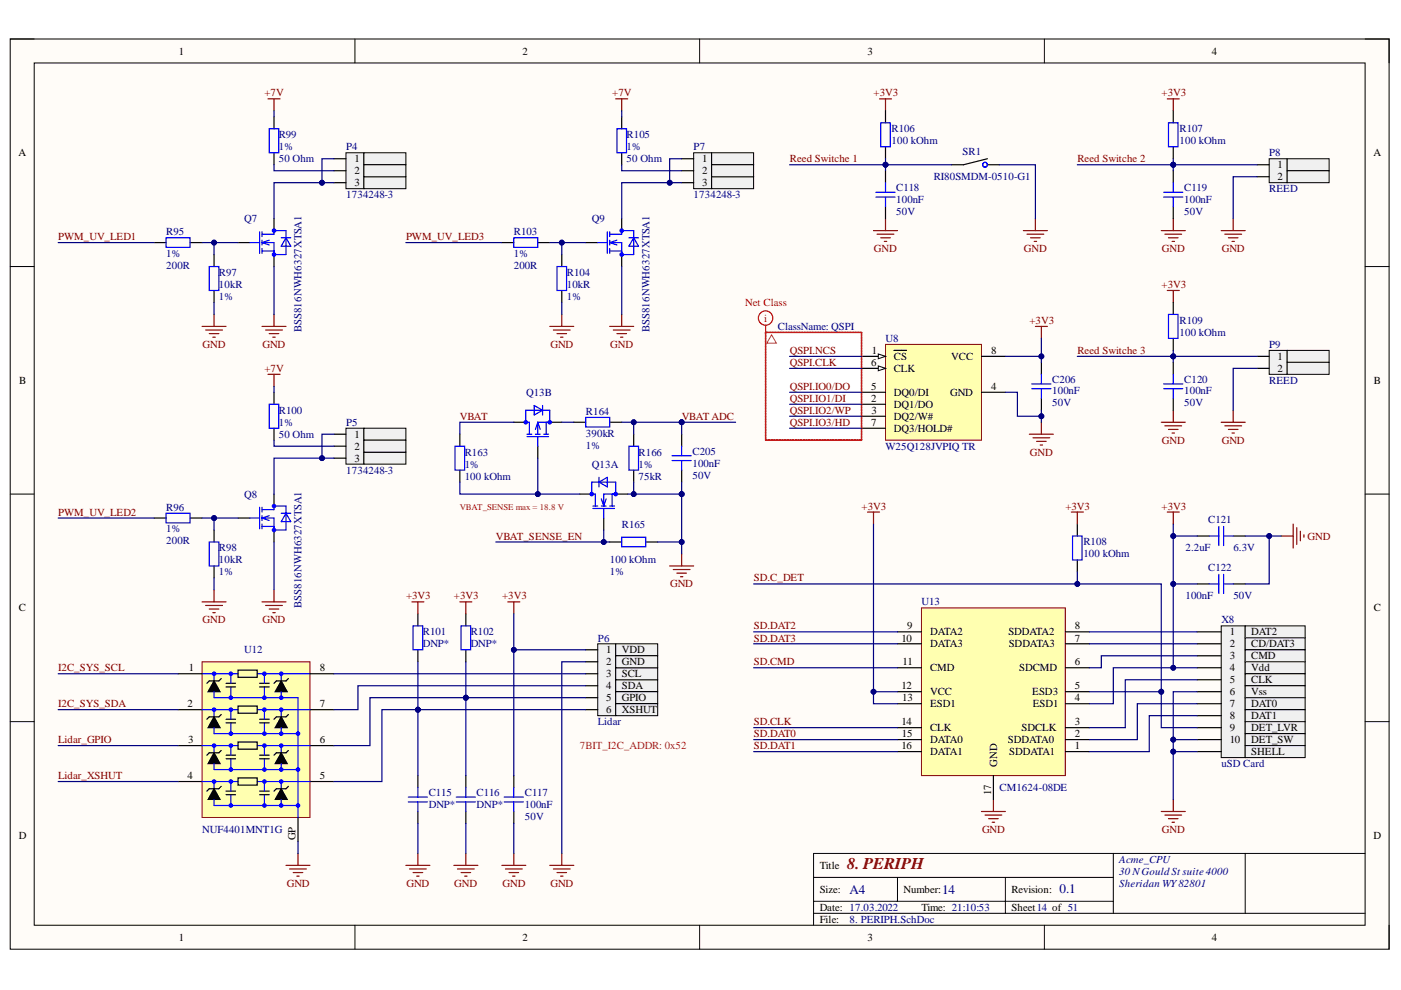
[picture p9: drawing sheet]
<svg xmlns="http://www.w3.org/2000/svg" width="297mm" height="210mm" viewBox="0 0 297 210" stroke-linecap="round" stroke-linejoin="round" font-family="sans-serif">
<defs><g id="words">
<text font-size="3.5" fill="#800000" x="179.6" y="184.3">8. PERIPH</text>
<g font-size="2.8" fill="#000080">
<text x="180.1" y="189.5">A4</text>
<text x="199.8" y="189.5">14</text>
<text x="224.6" y="189.2">0.1</text>
</g>
<g font-size="2.3">
<text x="37.9" y="11.6">1</text>
<text x="110.8" y="11.6">2</text>
<text x="183.9" y="11.6">3</text>
<text x="256.9" y="11.6">4</text>
<text x="3.9" y="33.1">A</text>
<text x="75.2" y="34.4">1</text>
<text x="148.8" y="34.4">1</text>
<text x="270.9" y="35.7">1</text>
<text x="291.2" y="33.1">A</text>
<text x="75.2" y="36.9">2</text>
<text x="75.2" y="39.5">3</text>
<text x="148.8" y="36.9">2</text>
<text x="148.8" y="39.5">3</text>
<text x="270.9" y="38.2">2</text>
<text x="184.7" y="77.6">6</text>
<text x="184.9" y="75">1</text>
<text x="189.5" y="76.3">CS</text>
<text x="201.7" y="76.3">VCC</text>
<text x="210.2" y="75">8</text>
<text x="270.9" y="76.3">1</text>
<text x="4.1" y="81.4">B</text>
<text x="184.7" y="82.6">5</text>
<text x="189.5" y="78.8">CLK</text>
<text x="189.5" y="83.9">DQ0/DI</text>
<text x="201.4" y="83.9">GND</text>
<text x="210.2" y="82.6">4</text>
<text x="270.9" y="78.8">2</text>
<text x="291.3" y="81.4">B</text>
<text x="184.7" y="85.2">2</text>
<text x="184.8" y="87.7">3</text>
<text x="189.5" y="86.4">DQ1/DO</text>
<text x="189.5" y="89">DQ2/W#</text>
<text x="75.2" y="92.8">1</text>
<text x="75.2" y="95.4">2</text>
<text x="184.7" y="90.2">7</text>
<text x="189.5" y="91.5">DQ3/HOLD#</text>
<text x="75.2" y="97.9">3</text>
<text x="4" y="129.6">C</text>
<text x="291.3" y="129.6">C</text>
<text x="191.1" y="136">10</text>
<text x="192.3" y="133.4">9</text>
<text x="197.2" y="137.3">DATA3</text>
<text x="197.2" y="134.7">DATA2</text>
<text x="213.8" y="134.7">SDDATA2</text>
<text x="213.9" y="137.3">SDDATA3</text>
<text x="227.9" y="136">7</text>
<text x="227.9" y="133.4">8</text>
<text x="260.7" y="134.7">1</text>
<text x="260.7" y="137.3">2</text>
<text x="265.3" y="134.7">DAT2</text>
<text x="265.3" y="137.3">CD/DAT3</text>
<text x="40" y="142.4">1</text>
<text x="67.8" y="142.4">8</text>
<text x="128.5" y="138.5">1</text>
<text x="128.5" y="141.1">2</text>
<text x="128.5" y="143.6">3</text>
<text x="131.8" y="138.5">VDD</text>
<text x="131.8" y="141.1">GND</text>
<text x="131.8" y="143.6">SCL</text>
<text x="191.4" y="141.1">11</text>
<text x="197.2" y="142.4">CMD</text>
<text x="216.1" y="142.4">SDCMD</text>
<text x="227.9" y="141.1">6</text>
<text x="260.7" y="139.8">3</text>
<text x="260.7" y="142.4">4</text>
<text x="265.3" y="139.8">CMD</text>
<text x="265.3" y="142.4">Vdd</text>
<text x="39.7" y="150">2</text>
<text x="67.8" y="150">7</text>
<text x="128.5" y="146.2">4</text>
<text x="128.5" y="148.7">5</text>
<text x="131.8" y="146.2">SDA</text>
<text x="131.8" y="148.7">GPIO</text>
<text x="191.1" y="146.2">12</text>
<text x="191.3" y="148.7">13</text>
<text x="197.2" y="150">ESD1</text>
<text x="197.2" y="147.4">VCC</text>
<text x="218.9" y="147.4">ESD3</text>
<text x="219" y="150">ESD1</text>
<text x="227.9" y="148.7">4</text>
<text x="227.9" y="146.2">5</text>
<text x="260.7" y="144.9">5</text>
<text x="260.7" y="147.4">6</text>
<text x="260.7" y="150">7</text>
<text x="265.3" y="144.9">CLK</text>
<text x="265.3" y="147.4">Vss</text>
<text x="265.3" y="150">DAT0</text>
<text x="128.5" y="151.2">6</text>
<text x="131.8" y="151.2">XSHUT</text>
<text x="191.1" y="153.8">14</text>
<text x="197.2" y="155">CLK</text>
<text x="216.6" y="155">SDCLK</text>
<text x="227.9" y="153.8">3</text>
<text x="260.7" y="152.5">8</text>
<text x="260.7" y="155">9</text>
<text x="265.3" y="152.5">DAT1</text>
<text x="265.3" y="155">DET_LVR</text>
<text x="39.9" y="157.6">3</text>
<text x="67.8" y="157.6">6</text>
<text x="191.1" y="158.8">16</text>
<text x="191.2" y="156.3">15</text>
<text x="197.2" y="160.1">DATA1</text>
<text x="197.2" y="157.6">DATA0</text>
<text x="213.7" y="157.6">SDDATA0</text>
<text x="214" y="160.1">SDDATA1</text>
<text x="227.9" y="158.8">1</text>
<text x="227.9" y="156.3">2</text>
<text x="260.7" y="157.6">10</text>
<text x="265.3" y="157.6">DET_SW</text>
<text x="265.3" y="160.1">SHELL</text>
<text x="39.7" y="165.2">4</text>
<text x="67.8" y="165.2">5</text>
<text x="211.4" y="162.6" transform="rotate(-90 211.4 162.6)">GND</text>
<text x="210.2" y="168.6" transform="rotate(-90 210.2 168.6)">17</text>
<text x="4" y="177.8">D</text>
<text x="62.7" y="178.2" transform="rotate(-90 62.7 178.2)">GP</text>
<text x="291.2" y="177.8">D</text>
<text x="173.8" y="184.3">Title</text>
<text x="173.8" y="189.3">Size:</text>
<text x="191.6" y="189.3">Number:</text>
<text x="214.5" y="189.3">Revision:</text>
<text x="173.8" y="193.1">Date: 17.03.2022</text>
<text x="173.8" y="195.7">File:</text>
<text x="195.4" y="193.1">Time: 21:10:53</text>
<text x="214.5" y="193.1">Sheet14 of 51</text>
<text x="37.9" y="199.5">1</text>
<text x="110.8" y="199.5">2</text>
<text x="183.9" y="199.5">3</text>
<text x="256.9" y="199.5">4</text>
</g>
<g font-size="2.3" fill="#800000">
<text x="56.1" y="20.4">+7V</text>
<text x="129.8" y="20.4">+7V</text>
<text x="185.2" y="20.4">+3V3</text>
<text x="246.3" y="20.4">+3V3</text>
<text x="167.4" y="34.4">Reed Switche 1</text>
<text x="228.4" y="34.4">Reed Switche 2</text>
<text x="12.3" y="50.9">PWM_UV_LED1</text>
<text x="86.1" y="50.9">PWM_UV_LED3</text>
<text x="185.3" y="53.5">GND</text>
<text x="217.1" y="53.5">GND</text>
<text x="246.4" y="53.5">GND</text>
<text x="259" y="53.5">GND</text>
<text x="246.3" y="61.1">+3V3</text>
<text x="218.3" y="68.7">+3V3</text>
<text x="43" y="73.8">GND</text>
<text x="55.6" y="73.8">GND</text>
<text x="116.7" y="73.8">GND</text>
<text x="129.4" y="73.8">GND</text>
<text x="167.4" y="75">QSPI.NCS</text>
<text x="167.4" y="77.6">QSPI.CLK</text>
<text x="228.4" y="75">Reed Switche 3</text>
<text x="56.1" y="78.8">+7V</text>
<text x="167.4" y="82.6">QSPI.IO0/DO</text>
<text x="97.5" y="89">VBAT</text>
<text x="144.5" y="89">VBAT ADC</text>
<text x="167.4" y="85.2">QSPI.IO1/DI</text>
<text x="167.4" y="87.7">QSPI.IO2/WP</text>
<text x="167.4" y="90.2">QSPI.IO3/HD</text>
<text x="246.4" y="94.1">GND</text>
<text x="259" y="94.1">GND</text>
<text x="218.4" y="96.6">GND</text>
<text x="12.3" y="109.3">PWM_UV_LED2</text>
<text x="182.7" y="108.1">+3V3</text>
<text x="225.9" y="108.1">+3V3</text>
<text x="246.3" y="108.1">+3V3</text>
<text x="105.1" y="114.4">VBAT_SENSE_EN</text>
<text x="277.2" y="114.4">GND</text>
<text x="142.1" y="124.5">GND</text>
<text x="159.8" y="123.3">SD.C_DET</text>
<text x="86.1" y="127.1">+3V3</text>
<text x="96.2" y="127.1">+3V3</text>
<text x="106.5" y="127.1">+3V3</text>
<text x="43" y="132.1">GND</text>
<text x="55.6" y="132.1">GND</text>
<text x="159.8" y="133.4">SD.DAT2</text>
<text x="159.8" y="136">SD.DAT3</text>
<text x="12.3" y="142.4">I2C_SYS_SCL</text>
<text x="159.8" y="141.1">SD.CMD</text>
<text x="12.3" y="150">I2C_SYS_SDA</text>
<text x="159.8" y="153.8">SD.CLK</text>
<text x="12.3" y="157.6">Lidar_GPIO</text>
<text x="159.8" y="156.3">SD.DAT0</text>
<text x="159.8" y="158.8">SD.DAT1</text>
<text x="12.3" y="165.2">Lidar_XSHUT</text>
<text x="208.2" y="176.6">GND</text>
<text x="246.4" y="176.6">GND</text>
<text x="60.8" y="188.1">GND</text>
<text x="86.2" y="188.1">GND</text>
<text x="96.3" y="188.1">GND</text>
<text x="106.6" y="188.1">GND</text>
<text x="116.7" y="188.1">GND</text>
</g>
<g font-size="2.3" fill="#000080">
<text x="59.1" y="29.3">R99</text>
<text x="132.9" y="29.3">R105</text>
<text x="189" y="28">R106</text>
<text x="250.1" y="28">R107</text>
<text x="59.1" y="31.9">1%</text>
<text x="59.1" y="34.4">50 Ohm</text>
<text x="73.4" y="31.9">P4</text>
<text x="132.9" y="31.9">1%</text>
<text x="132.9" y="34.4">50 Ohm</text>
<text x="147.1" y="31.9">P7</text>
<text x="189" y="30.6">100 kOhm</text>
<text x="204.1" y="32.9">SR1</text>
<text x="250.1" y="30.6">100 kOhm</text>
<text x="269.1" y="33.1">P8</text>
<text x="73.4" y="42">1734248-3</text>
<text x="147.1" y="42">1734248-3</text>
<text x="190" y="40.5">C118</text>
<text x="198" y="38.2">RI80SMDM-0510-G1</text>
<text x="251.1" y="40.5">C119</text>
<text x="269.1" y="40.7">REED</text>
<text x="51.8" y="47.1">Q7</text>
<text x="125.5" y="47.1">Q9</text>
<text x="190" y="43">100nF</text>
<text x="190" y="45.5">50V</text>
<text x="251.1" y="43">100nF</text>
<text x="251.1" y="45.5">50V</text>
<text x="35.3" y="49.9">R95</text>
<text x="108.9" y="49.9">R103</text>
<text x="35.3" y="54.5">1%</text>
<text x="35.3" y="57">200R</text>
<text x="46.4" y="58.5">R97</text>
<text x="108.9" y="54.5">1%</text>
<text x="108.9" y="57">200R</text>
<text x="120.2" y="58.5">R104</text>
<text x="46.4" y="61.1">10kR</text>
<text x="46.4" y="63.6">1%</text>
<text x="120.2" y="61.1">10kR</text>
<text x="120.2" y="63.6">1%</text>
<text x="63.9" y="70.5" transform="rotate(-90 63.9 70.5)">BSS816NWH6327XTSA1</text>
<text x="137.7" y="70.5" transform="rotate(-90 137.7 70.5)">BSS816NWH6327XTSA1</text>
<text x="164.9" y="70">ClassName: QSPI</text>
<text x="250.1" y="68.7">R109</text>
<text x="250.1" y="71.2">100 kOhm</text>
<text x="187.7" y="72.5">U8</text>
<text x="269.1" y="73.8">P9</text>
<text x="111.5" y="83.9">Q13B</text>
<text x="223.1" y="83.6">100nF</text>
<text x="223.1" y="81.1">C206</text>
<text x="251.1" y="83.6">100nF</text>
<text x="251.1" y="81.1">C120</text>
<text x="269.1" y="81.4">REED</text>
<text x="59.1" y="87.7">R100</text>
<text x="124.2" y="87.9">R164</text>
<text x="223.1" y="86.2">50V</text>
<text x="251.1" y="86.2">50V</text>
<text x="59.1" y="90.2">1%</text>
<text x="59.1" y="92.8">50 Ohm</text>
<text x="73.4" y="90.2">P5</text>
<text x="124.2" y="92.6">390kR</text>
<text x="124.2" y="95.1">1%</text>
<text x="187.7" y="95.4">W25Q128JVPIQ TR</text>
<text x="73.4" y="100.4">1734248-3</text>
<text x="98.5" y="99.2">1%</text>
<text x="98.5" y="101.7">100 kOhm</text>
<text x="98.5" y="96.6">R163</text>
<text x="125.5" y="99.2">Q13A</text>
<text x="135.4" y="99.2">1%</text>
<text x="135.4" y="101.7">75kR</text>
<text x="135.4" y="96.6">R166</text>
<text x="146.8" y="98.9">100nF</text>
<text x="146.8" y="101.5">50V</text>
<text x="146.8" y="96.4">C205</text>
<text x="51.8" y="105.5">Q8</text>
<text x="35.3" y="112.9">1%</text>
<text x="35.3" y="108.3">R96</text>
<text x="131.8" y="111.9">R165</text>
<text x="256.2" y="110.8">C121</text>
<text x="35.3" y="115.4">200R</text>
<text x="46.4" y="119.5">10kR</text>
<text x="46.4" y="116.9">R98</text>
<text x="129.3" y="119.5">100 kOhm</text>
<text x="229.7" y="115.7">R108</text>
<text x="229.7" y="118.2">100 kOhm</text>
<text x="251.3" y="116.9">2.2uF</text>
<text x="261.5" y="116.9">6.3V</text>
<text x="46.4" y="122">1%</text>
<text x="129.3" y="122">1%</text>
<text x="256.2" y="121">C122</text>
<text x="63.9" y="128.9" transform="rotate(-90 63.9 128.9)">BSS816NWH6327XTSA1</text>
<text x="195.4" y="128.3">U13</text>
<text x="251.3" y="127.1">100nF</text>
<text x="261.5" y="127.1">50V</text>
<text x="89.6" y="134.7">R101</text>
<text x="89.6" y="137.3">DNP*</text>
<text x="99.8" y="134.7">R102</text>
<text x="99.8" y="137.3">DNP*</text>
<text x="126.8" y="136">P6</text>
<text x="259" y="132.1">X8</text>
<text x="51.8" y="138.5">U12</text>
<text x="126.8" y="153.8">Lidar</text>
<text x="211.9" y="167.7">CM1624-08DE</text>
<text x="259" y="162.6">uSD Card</text>
<text x="90.9" y="168.7">C115</text>
<text x="90.9" y="171.2">DNP*</text>
<text x="101.1" y="168.7">C116</text>
<text x="101.1" y="171.2">DNP*</text>
<text x="111.3" y="171.2">100nF</text>
<text x="111.3" y="173.8">50V</text>
<text x="111.3" y="168.7">C117</text>
<text x="42.9" y="176.6">NUF4401MNT1G</text>
<text x="237.3" y="183">Acme_CPU</text>
<text x="237.3" y="185.5">30 NGould St suite 4000</text>
<text x="237.3" y="188.1">Sheridan WY82801</text>
<text x="180.1" y="195.7">8. PERIPH.SchDoc</text>
</g>
<g font-size="2.3" fill="#f00">
<text x="158" y="64.9">Net Class</text>
<text x="162" y="68.2">i</text>
</g>
<text font-size="2.3" fill="#ee0e22" x="123" y="158.8">7BIT_I2C_ADDR: 0x52</text>
<text font-size="1.9" fill="#f00" x="97.5" y="108.1">VBAT_SENSE max = 18.8 V</text>
</g></defs>
<path d="M2.2 8.3h292.3v193h-292.3z" fill-rule="evenodd" fill="#fffcf8"/>
<path d="M2.2 8.3h292.3v193h-292.3z" fill="none" stroke="#000" stroke-width=".21"/>
<path d="M7.3 13.3h282.1v182.9h-282.1z" fill-rule="evenodd" fill="#fffcf8"/>
<g fill="none" stroke="#000" stroke-width=".21">
<path d="M2.2 8.3h5.1M7.3 13.3h282.1v182.9h-282.1zM75.3 8.3v5M148.3 8.3v5M221.4 8.3v5M289.4 8.3h5.1v5M2.2 56.5h5.1M289.4 56.5h5.1M2.2 104.8h5.1M289.4 104.8h5.1M2.2 153h5.1M289.4 153h5.1"/>
<path d="M75.3 196.2v5.1M148.3 196.2v5.1M221.4 196.2v5.1M294.5 196.2v5.1"/>
</g>
<path d="M162.3 70.5h20.4v22.8h-20.4z" fill-rule="evenodd" fill="#fff"/>
<path d="M172.5 186h63.5M172.5 193.6h116.9M172.5 191.1h63.5M190.3 186v5.1M213.2 186v7.6M236 180.9v12.7M264 180.9v12.7M289.4 180.9h-116.9v15.3" fill="none" stroke="#000" stroke-width=".21"/>
<path d="M187.7 23.5v2.5M187.7 31.1v2.6M209.4 33.7l-5.1 1.2h-2.6M209.4 34.9h2.5M248.8 23.5v2.5M248.8 31.1v2.6M50.5 51.4h2.5M58.1 46.4v2.5M58.1 54v2.5M248.8 64.1v2.6M248.8 71.7v2.6" fill="none" stroke="#000" stroke-width=".25"/>
<g fill="none" stroke="#00f" stroke-width=".25">
<path d="M186.7 26h2.1v5.1h-2.1zM247.7 26h2.1v5.1h-2.1zM53 51.4h2M55 49.1v4.6M55.6 53.2h2.5M55.6 49.7h2.5v-.8h2.5v5.1h-2.5v-2.6h-2.5M55.6 49.1v1.1M55.6 50.9v1M55.6 52.7v1M59.6 50.4h2.1M247.7 66.7h2.1v5h-2.1z"/>
<circle cx="208.8" cy="34.9" r=".51"/>
</g>
<g fill="none" stroke="#800000" stroke-width=".25">
<path d="M186.5 21h2.5M187.7 21v2.5M247.5 21h2.5M248.8 21v2.5M185.2 48.9h5.1M186 49.7h3.5M186.7 50.4h2.1M187.5 51.2h.5M187.7 46.4v2.5M217 48.9h5.1M217.7 49.7h3.6M218.5 50.4h2"/>
<path d="M219.3 51.2h.5M219.5 46.4v2.5M246.2 48.9h5.1M247 49.7h3.5M247.7 50.4h2.1M248.5 51.2h.5M248.8 46.4v2.5M258.9 48.9h5.1M259.7 49.7h3.5M260.4 50.4h2.1M261.2 51.2h.5M261.5 46.4v2.5"/>
<path d="M247.5 61.6h2.5M248.8 61.6v2.5M246.2 89.5h5.1M247 90.3h3.5M247.7 91.1h2.1M248.5 91.8h.5M248.8 87v2.5M258.9 89.5h5.1M259.7 90.3h3.5M260.4 91.1h2.1M261.2 91.8h.5M261.5 87v2.5"/>
</g>
<circle cx="58.1" cy="48.9" r=".38" fill="#00f"/>
<circle cx="58.1" cy="48.9" r=".38" fill="none" stroke="#00f" stroke-width=".21"/>
<circle cx="58.1" cy="54" r=".38" fill="#00f"/>
<circle cx="58.1" cy="54" r=".38" fill="none" stroke="#00f" stroke-width=".21"/>
<g fill="none" stroke="#00f" stroke-width=".25">
<path d="M57.1 27.3h2v5.1h-2zM35.2 50.4h5.1v2h-5.1zM44.4 56.5h2v5.1h-2zM57.1 50.9l-1.5 .5 1.5 .5M60.6 50.4l1.1 1.8h-2.1zM53 109.8h2M55 107.6v4.5M55.6 111.6h2.5M55.6 108.1h2.5v-.8h2.5v5.1h-2.5v-2.6h-2.5M55.6 107.6v1M55.6 109.3v1M55.6 111.1v1"/>
<path d="M59.6 108.8h2.1"/>
</g>
<path d="M58.1 24.8v2.5M58.1 32.4v2.5M32.7 51.4h2.5M40.3 51.4h2.5M45.4 54v2.5M45.4 61.6v2.5M50.5 109.8h2.5M58.1 104.8v2.5M58.1 112.4v2.5" fill="none" stroke="#000" stroke-width=".25"/>
<path d="M56.8 21h2.6M58.1 21v2.5M42.8 69.2h5.1M43.6 70h3.6M44.4 70.7h2M45.1 71.5h.5M45.4 66.7v2.5M55.6 69.2h5M56.3 70h3.6M57.1 70.7h2M57.8 71.5h.5M58.1 66.7v2.5" fill="none" stroke="#800000" stroke-width=".25"/>
<circle cx="58.1" cy="107.3" r=".38" fill="#00f"/>
<circle cx="58.1" cy="107.3" r=".38" fill="none" stroke="#00f" stroke-width=".21"/>
<circle cx="58.1" cy="112.4" r=".38" fill="#00f"/>
<circle cx="58.1" cy="112.4" r=".38" fill="none" stroke="#00f" stroke-width=".21"/>
<g fill="none" stroke="#00f" stroke-width=".25">
<path d="M126.7 51.4h2.1M128.8 49.1v4.6M129.3 53.2h2.5M129.3 49.7h2.5v-.8h2.6v5.1h-2.6v-2.6h-2.5M129.3 49.1v1.1M129.3 50.9v1M129.3 52.7v1M133.3 50.4h2.1M57.1 85.7h2v5.1h-2zM35.2 108.8h5.1v2.1h-5.1zM44.4 114.9h2v5.1h-2zM57.1 109.3l-1.5 .5 1.5 .5"/>
<path d="M60.6 108.8l1.1 1.8h-2.1z"/>
</g>
<path d="M124.2 51.4h2.5M131.8 46.4v2.5M131.8 54v2.5M58.1 83.2v2.5M58.1 90.8v2.5M32.7 109.8h2.5M40.3 109.8h2.5M45.4 112.4v2.5M45.4 120v2.5" fill="none" stroke="#000" stroke-width=".25"/>
<path d="M42.8 127.6h5.1M43.6 128.4h3.6M44.4 129.1h2M45.1 129.9h.5M45.4 125.1v2.5M55.6 127.6h5M56.3 128.4h3.6M57.1 129.1h2M57.8 129.9h.5M58.1 125.1v2.5" fill="none" stroke="#800000" stroke-width=".25"/>
<circle cx="131.8" cy="48.9" r=".38" fill="#00f"/>
<circle cx="131.8" cy="48.9" r=".38" fill="none" stroke="#00f" stroke-width=".21"/>
<circle cx="131.8" cy="54" r=".38" fill="#00f"/>
<circle cx="131.8" cy="54" r=".38" fill="none" stroke="#00f" stroke-width=".21"/>
<g fill="none" stroke="#00f" stroke-width=".25">
<path d="M130.8 27.3h2v5.1h-2zM108.9 50.4h5.1v2h-5.1zM118.1 56.5h2v5.1h-2zM130.8 50.9l-1.5 .5 1.5 .5M134.4 50.4l1 1.8h-2.1zM256.4 113.6h2M258.4 111.6v4.1M259.4 111.6v4.1M259.4 113.6h2.1M256.4 123.8h2M258.4 121.8v4M259.4 121.8v4"/>
<path d="M259.4 123.8h2.1"/>
</g>
<path d="M131.8 24.8v2.5M131.8 32.4v2.5M106.4 51.4h2.5M114 51.4h2.6M119.1 54v2.5M119.1 61.6v2.5M253.8 113.6h2.6M261.5 113.6h2.5M253.8 123.8h2.6M261.5 123.8h2.5" fill="none" stroke="#000" stroke-width=".25"/>
<g fill="none" stroke="#800000" stroke-width=".25">
<path d="M116.6 69.2h5M117.3 70h3.6M118.1 70.7h2M118.9 71.5h.5M119.1 66.7v2.5M129.3 69.2h5.1M130 70h3.6M130.8 70.7h2M131.6 71.5h.5M131.8 66.7v2.5M247.5 108.6h2.5M248.8 108.6v2.5"/>
<path d="M271.6 113.6h2.6M274.2 111.1v5.1M274.9 111.9v3.5M275.7 112.6v2.1M276.5 113.4v.5M208.1 172.1h5.1M208.8 172.8h3.6M209.6 173.6h2M210.4 174.3h.5M210.6 169.5v2.6"/>
</g>
<path d="M258.9 132.7h5.1v27.9h-5.1z" fill-rule="evenodd" fill="#f0f0f0"/>
<path d="M258.9 132.7h5.1v27.9h-5.1z" fill="none" stroke="#000" stroke-width=".21"/>
<path d="M264 132.7h12.7v2.5h-12.7z" fill-rule="evenodd" fill="#f0f0f0"/>
<path d="M264 132.7h12.7v2.5h-12.7z" fill="none" stroke="#000" stroke-width=".21"/>
<path d="M264 135.2h12.7v2.6h-12.7z" fill-rule="evenodd" fill="#f0f0f0"/>
<path d="M264 135.2h12.7v2.6h-12.7z" fill="none" stroke="#000" stroke-width=".21"/>
<path d="M264 137.8h12.7v2.5h-12.7z" fill-rule="evenodd" fill="#f0f0f0"/>
<path d="M264 137.8h12.7v2.5h-12.7z" fill="none" stroke="#000" stroke-width=".21"/>
<path d="M264 140.3h12.7v2.6h-12.7z" fill-rule="evenodd" fill="#f0f0f0"/>
<path d="M264 140.3h12.7v2.6h-12.7z" fill="none" stroke="#000" stroke-width=".21"/>
<path d="M264 142.9h12.7v2.5h-12.7z" fill-rule="evenodd" fill="#f0f0f0"/>
<path d="M264 142.9h12.7v2.5h-12.7z" fill="none" stroke="#000" stroke-width=".21"/>
<path d="M264 145.4h12.7v2.5h-12.7z" fill-rule="evenodd" fill="#f0f0f0"/>
<path d="M264 145.4h12.7v2.5h-12.7z" fill="none" stroke="#000" stroke-width=".21"/>
<path d="M264 147.9h12.7v2.6h-12.7z" fill-rule="evenodd" fill="#f0f0f0"/>
<path d="M264 147.9h12.7v2.6h-12.7z" fill="none" stroke="#000" stroke-width=".21"/>
<path d="M264 150.5h12.7v2.5h-12.7z" fill-rule="evenodd" fill="#f0f0f0"/>
<path d="M264 150.5h12.7v2.5h-12.7z" fill="none" stroke="#000" stroke-width=".21"/>
<path d="M264 153h12.7v2.6h-12.7z" fill-rule="evenodd" fill="#f0f0f0"/>
<path d="M264 153h12.7v2.6h-12.7z" fill="none" stroke="#000" stroke-width=".21"/>
<path d="M264 155.6h12.7v2.5h-12.7z" fill-rule="evenodd" fill="#f0f0f0"/>
<path d="M264 155.6h12.7v2.5h-12.7z" fill="none" stroke="#000" stroke-width=".21"/>
<path d="M264 158.1h12.7v2.5h-12.7z" fill-rule="evenodd" fill="#f0f0f0"/>
<path d="M264 158.1h12.7v2.5h-12.7z" fill="none" stroke="#000" stroke-width=".21"/>
<path d="M253.8 134h5.1M253.8 136.5h5.1M253.8 139h5.1M253.8 159.4h5.1M253.8 141.6h5.1M253.8 144.1h5.1M253.8 146.7h5.1M253.8 149.2h5.1M253.8 151.7h5.1M253.8 154.3h5.1M253.8 156.8h5.1" fill="none" stroke="#000" stroke-width=".25"/>
<path d="M195.4 128.9h30.5v35.5h-30.5z" fill-rule="evenodd" fill="#ffffb0"/>
<path d="M195.4 128.9h30.5v35.5h-30.5z" fill="none" stroke="#800000" stroke-width=".21"/>
<g fill="none" stroke="#000" stroke-width=".25">
<path d="M187.7 36.2v2.5M248.8 36.2v2.5M187.7 43.8v2.6M248.8 43.8v2.6M248.8 76.8v2.6M248.8 84.5v2.5M228.4 111.1v2.5M228.4 118.7v2.6M190.3 136.5h5.1M190.3 134h5.1M225.9 136.5h5.1M225.9 134h5.1"/>
<path d="M190.3 159.4h5.1M190.3 154.3h5.1M190.3 149.2h5.1M190.3 141.6h5.1M190.3 146.7h5.1M190.3 156.8h5.1M225.9 159.4h5.1M225.9 154.3h5.1M225.9 149.2h5.1M225.9 141.6h5.1M225.9 146.7h5.1M225.9 156.8h5.1"/>
<path d="M210.6 164.4v5.1"/>
</g>
<g fill="none" stroke="#800000" stroke-width=".25">
<path d="M130.5 21h2.6M131.8 21v2.5M56.8 79.4h2.6M58.1 79.4v2.5M183.9 108.6h2.6M185.2 108.6v2.5M227.1 108.6h2.6M228.4 108.6v2.5M246.2 172.1h5.1M247 172.8h3.5M247.7 173.6h2.1M248.5 174.3h.5"/>
<path d="M248.8 169.5v2.6"/>
</g>
<g fill="none" stroke="#00f" stroke-width=".25">
<path d="M187.7 38.7v2.1M248.8 38.7v2.1M185.7 41.8h4.1M185.7 40.8h4.1M187.7 41.8v2M246.7 41.8h4.1M246.7 40.8h4.1M248.8 41.8v2M248.8 79.4v2M246.7 82.4h4.1M246.7 81.4h4.1M248.8 82.4v2.1"/>
<path d="M227.4 113.6h2v5.1h-2z"/>
</g>
<path d="M269.1 33.7h3.8v5h-3.8z" fill-rule="evenodd" fill="#f0f0f0"/>
<path d="M269.1 33.7h3.8v5h-3.8z" fill="none" stroke="#000" stroke-width=".21"/>
<path d="M272.9 33.7h8.9v2.5h-8.9z" fill-rule="evenodd" fill="#f0f0f0"/>
<path d="M272.9 33.7h8.9v2.5h-8.9z" fill="none" stroke="#000" stroke-width=".21"/>
<path d="M272.9 36.2h8.9v2.5h-8.9z" fill-rule="evenodd" fill="#f0f0f0"/>
<path d="M272.9 36.2h8.9v2.5h-8.9z" fill="none" stroke="#000" stroke-width=".21"/>
<path d="M266.5 34.9h2.6M266.5 37.5h2.6" fill="none" stroke="#000" stroke-width=".25"/>
<path d="M269.1 74.3h3.8v5.1h-3.8z" fill-rule="evenodd" fill="#f0f0f0"/>
<path d="M269.1 74.3h3.8v5.1h-3.8z" fill="none" stroke="#000" stroke-width=".21"/>
<path d="M272.9 74.3h8.9v2.5h-8.9z" fill-rule="evenodd" fill="#f0f0f0"/>
<path d="M272.9 74.3h8.9v2.5h-8.9z" fill="none" stroke="#000" stroke-width=".21"/>
<path d="M272.9 76.8h8.9v2.6h-8.9z" fill-rule="evenodd" fill="#f0f0f0"/>
<path d="M272.9 76.8h8.9v2.6h-8.9z" fill="none" stroke="#000" stroke-width=".21"/>
<path d="M266.5 75.6h2.6M266.5 78.1h2.6" fill="none" stroke="#000" stroke-width=".25"/>
<path d="M42.8 140.3h22.9v33h-22.9z" fill-rule="evenodd" fill="#ffffb0"/>
<path d="M42.8 140.3h22.9v33h-22.9z" fill="none" stroke="#800000" stroke-width=".21"/>
<path d="M42.8 142.9h7.7M45.4 147.9h14.2M54.5 142.9h11.2M56.1 142.9v2M56.1 145.6v2.3" fill="none" stroke="#00f" stroke-width=".25"/>
<path d="M37.8 142.9h5M37.8 150.5h5M37.8 158.1h5M50.5 142.1h4v1.5h-4zM55 144.9h2.1M65.7 142.9h5.1M65.7 150.5h5.1M65.7 158.1h5.1M37.8 165.7h5M63.2 173.3v5.1M65.7 165.7h5.1" fill="none" stroke="#000" stroke-width=".25"/>
<circle cx="56.1" cy="142.8" r=".38" fill="#00f"/>
<circle cx="56.1" cy="142.8" r=".38" fill="none" stroke="#00f" stroke-width=".21"/>
<path d="M55 145.6h2.1" fill="none" stroke="#000" stroke-width=".25"/>
<path d="M45.4 142.9v1.5" fill="none" stroke="#00f" stroke-width=".25"/>
<circle cx="45.4" cy="142.8" r=".38" fill="#00f"/>
<circle cx="45.4" cy="142.8" r=".38" fill="none" stroke="#00f" stroke-width=".21"/>
<path d="M45.4 144.4l1.3 2.3h-2.6z" fill="#000"/>
<path d="M45.4 144.4l1.3 2.3h-2.6zM46.9 143.9l-.5 .5h-2l-.5 .5" fill="none" stroke="#000" stroke-width=".25"/>
<path d="M45.4 146.7v1.2M59.6 142.9v1.5" fill="none" stroke="#00f" stroke-width=".25"/>
<circle cx="59.6" cy="142.8" r=".38" fill="#00f"/>
<circle cx="59.6" cy="142.8" r=".38" fill="none" stroke="#00f" stroke-width=".21"/>
<path d="M59.6 144.4l1.3 2.3h-2.6z" fill="#000"/>
<path d="M59.6 144.4l1.3 2.3h-2.6zM61.1 143.9l-.5 .5h-2l-.5 .5" fill="none" stroke="#000" stroke-width=".25"/>
<path d="M59.6 146.7v1.2" fill="none" stroke="#00f" stroke-width=".25"/>
<circle cx="56.1" cy="147.9" r=".38" fill="#00f"/>
<circle cx="56.1" cy="147.9" r=".38" fill="none" stroke="#00f" stroke-width=".21"/>
<path d="M47.9 144.9h2.1" fill="none" stroke="#000" stroke-width=".25"/>
<path d="M48.9 142.9v2M48.9 145.6v2.3" fill="none" stroke="#00f" stroke-width=".25"/>
<circle cx="48.9" cy="142.8" r=".38" fill="#00f"/>
<circle cx="48.9" cy="142.8" r=".38" fill="none" stroke="#00f" stroke-width=".21"/>
<path d="M47.9 145.6h2.1M50.5 149.7h4v1.5h-4zM55 152.5h2.1" fill="none" stroke="#000" stroke-width=".25"/>
<path d="M42.8 150.5h7.7M45.4 155.5h17.8M54.5 150.5h11.2M56.1 150.5v2M56.1 153.3v2.2" fill="none" stroke="#00f" stroke-width=".25"/>
<circle cx="56.1" cy="150.5" r=".38" fill="#00f"/>
<circle cx="56.1" cy="150.5" r=".38" fill="none" stroke="#00f" stroke-width=".21"/>
<path d="M55 153.3h2.1" fill="none" stroke="#000" stroke-width=".25"/>
<path d="M45.4 150.5v1.5" fill="none" stroke="#00f" stroke-width=".25"/>
<circle cx="45.4" cy="150.5" r=".38" fill="#00f"/>
<circle cx="45.4" cy="150.5" r=".38" fill="none" stroke="#00f" stroke-width=".21"/>
<path d="M45.4 152l1.3 2.3h-2.6z" fill="#000"/>
<path d="M45.4 152l1.3 2.3h-2.6zM46.9 151.5l-.5 .5h-2l-.5 .5" fill="none" stroke="#000" stroke-width=".25"/>
<path d="M45.4 154.3v1.2M59.6 150.5v1.5" fill="none" stroke="#00f" stroke-width=".25"/>
<circle cx="59.6" cy="150.5" r=".38" fill="#00f"/>
<circle cx="59.6" cy="150.5" r=".38" fill="none" stroke="#00f" stroke-width=".21"/>
<path d="M59.6 152l1.3 2.3h-2.6z" fill="#000"/>
<path d="M59.6 152l1.3 2.3h-2.6zM61.1 151.5l-.5 .5h-2l-.5 .5" fill="none" stroke="#000" stroke-width=".25"/>
<path d="M59.6 154.3v1.2" fill="none" stroke="#00f" stroke-width=".25"/>
<circle cx="56.1" cy="155.5" r=".38" fill="#00f"/>
<circle cx="56.1" cy="155.5" r=".38" fill="none" stroke="#00f" stroke-width=".21"/>
<path d="M47.9 152.5h2.1" fill="none" stroke="#000" stroke-width=".25"/>
<path d="M48.9 150.5v2M48.9 153.3v2.2" fill="none" stroke="#00f" stroke-width=".25"/>
<circle cx="48.9" cy="150.5" r=".38" fill="#00f"/>
<circle cx="48.9" cy="150.5" r=".38" fill="none" stroke="#00f" stroke-width=".21"/>
<path d="M47.9 153.3h2.1" fill="none" stroke="#000" stroke-width=".25"/>
<circle cx="48.9" cy="155.5" r=".38" fill="#00f"/>
<circle cx="48.9" cy="155.5" r=".38" fill="none" stroke="#00f" stroke-width=".21"/>
<path d="M42.8 158.1h7.7M54.5 158.1h11.2M56.1 158.1v2M45.4 163.2h17.8M56.1 160.9v2.3" fill="none" stroke="#00f" stroke-width=".25"/>
<path d="M50.5 157.3h4v1.6h-4zM55 160.1h2.1" fill="none" stroke="#000" stroke-width=".25"/>
<circle cx="56.1" cy="158.1" r=".38" fill="#00f"/>
<circle cx="56.1" cy="158.1" r=".38" fill="none" stroke="#00f" stroke-width=".21"/>
<path d="M55 160.9h2.1" fill="none" stroke="#000" stroke-width=".25"/>
<path d="M45.4 158.1v1.5" fill="none" stroke="#00f" stroke-width=".25"/>
<circle cx="45.4" cy="158.1" r=".38" fill="#00f"/>
<circle cx="45.4" cy="158.1" r=".38" fill="none" stroke="#00f" stroke-width=".21"/>
<path d="M45.4 159.6l1.3 2.3h-2.6z" fill="#000"/>
<path d="M45.4 159.6l1.3 2.3h-2.6zM46.9 159.1l-.5 .5h-2l-.5 .5" fill="none" stroke="#000" stroke-width=".25"/>
<path d="M59.6 158.1v1.5M45.4 161.9v1.3" fill="none" stroke="#00f" stroke-width=".25"/>
<circle cx="59.6" cy="158.1" r=".38" fill="#00f"/>
<circle cx="59.6" cy="158.1" r=".38" fill="none" stroke="#00f" stroke-width=".21"/>
<path d="M59.6 159.6l1.3 2.3h-2.6z" fill="#000"/>
<path d="M59.6 159.6l1.3 2.3h-2.6zM61.1 159.1l-.5 .5h-2l-.5 .5" fill="none" stroke="#000" stroke-width=".25"/>
<path d="M59.6 161.9v1.3" fill="none" stroke="#00f" stroke-width=".25"/>
<circle cx="56.1" cy="163.2" r=".38" fill="#00f"/>
<circle cx="56.1" cy="163.2" r=".38" fill="none" stroke="#00f" stroke-width=".21"/>
<path d="M47.9 160.1h2.1" fill="none" stroke="#000" stroke-width=".25"/>
<path d="M48.9 158.1v2M48.9 160.9v2.3" fill="none" stroke="#00f" stroke-width=".25"/>
<circle cx="48.9" cy="158.1" r=".38" fill="#00f"/>
<circle cx="48.9" cy="158.1" r=".38" fill="none" stroke="#00f" stroke-width=".21"/>
<path d="M47.9 160.9h2.1" fill="none" stroke="#000" stroke-width=".25"/>
<circle cx="48.9" cy="163.2" r=".38" fill="#00f"/>
<circle cx="48.9" cy="163.2" r=".38" fill="none" stroke="#00f" stroke-width=".21"/>
<path d="M42.8 165.7h7.7M45.4 170.8h17.8M54.5 165.7h11.2M56.1 165.7v2M56.1 168.5v2.3" fill="none" stroke="#00f" stroke-width=".25"/>
<path d="M50.5 164.9h4v1.6h-4zM55 167.7h2.1" fill="none" stroke="#000" stroke-width=".25"/>
<circle cx="56.1" cy="165.7" r=".38" fill="#00f"/>
<circle cx="56.1" cy="165.7" r=".38" fill="none" stroke="#00f" stroke-width=".21"/>
<path d="M55 168.5h2.1" fill="none" stroke="#000" stroke-width=".25"/>
<path d="M45.4 165.7v1.5" fill="none" stroke="#00f" stroke-width=".25"/>
<circle cx="45.4" cy="165.7" r=".38" fill="#00f"/>
<circle cx="45.4" cy="165.7" r=".38" fill="none" stroke="#00f" stroke-width=".21"/>
<path d="M45.4 167.2l1.3 2.3h-2.6z" fill="#000"/>
<path d="M45.4 167.2l1.3 2.3h-2.6zM46.9 166.7l-.5 .5h-2l-.5 .5" fill="none" stroke="#000" stroke-width=".25"/>
<path d="M45.4 169.5v1.3M59.6 165.7v1.5" fill="none" stroke="#00f" stroke-width=".25"/>
<circle cx="59.6" cy="165.7" r=".38" fill="#00f"/>
<circle cx="59.6" cy="165.7" r=".38" fill="none" stroke="#00f" stroke-width=".21"/>
<path d="M59.6 167.2l1.3 2.3h-2.6z" fill="#000"/>
<path d="M59.6 167.2l1.3 2.3h-2.6zM61.1 166.7l-.5 .5h-2l-.5 .5" fill="none" stroke="#000" stroke-width=".25"/>
<path d="M59.6 169.5v1.3" fill="none" stroke="#00f" stroke-width=".25"/>
<circle cx="56.1" cy="170.8" r=".38" fill="#00f"/>
<circle cx="56.1" cy="170.8" r=".38" fill="none" stroke="#00f" stroke-width=".21"/>
<path d="M47.9 167.7h2.1" fill="none" stroke="#000" stroke-width=".25"/>
<path d="M48.9 165.7v2M48.9 168.5v2.3" fill="none" stroke="#00f" stroke-width=".25"/>
<circle cx="48.9" cy="165.7" r=".38" fill="#00f"/>
<circle cx="48.9" cy="165.7" r=".38" fill="none" stroke="#00f" stroke-width=".21"/>
<path d="M47.9 168.5h2.1" fill="none" stroke="#000" stroke-width=".25"/>
<circle cx="48.9" cy="170.8" r=".38" fill="#00f"/>
<circle cx="48.9" cy="170.8" r=".38" fill="none" stroke="#00f" stroke-width=".21"/>
<circle cx="48.9" cy="147.9" r=".38" fill="#00f"/>
<circle cx="48.9" cy="147.9" r=".38" fill="none" stroke="#00f" stroke-width=".21"/>
<circle cx="59.6" cy="147.9" r=".38" fill="#00f"/>
<circle cx="59.6" cy="147.9" r=".38" fill="none" stroke="#00f" stroke-width=".21"/>
<circle cx="59.6" cy="155.5" r=".38" fill="#00f"/>
<circle cx="59.6" cy="155.5" r=".38" fill="none" stroke="#00f" stroke-width=".21"/>
<circle cx="59.6" cy="163.2" r=".38" fill="#00f"/>
<circle cx="59.6" cy="163.2" r=".38" fill="none" stroke="#00f" stroke-width=".21"/>
<circle cx="59.6" cy="170.8" r=".38" fill="#00f"/>
<circle cx="59.6" cy="170.8" r=".38" fill="none" stroke="#00f" stroke-width=".21"/>
<path d="M59.6 147.9h3.6v25.4" fill="none" stroke="#00f" stroke-width=".25"/>
<circle cx="63.2" cy="163.2" r=".38" fill="#00f"/>
<circle cx="63.2" cy="163.2" r=".38" fill="none" stroke="#00f" stroke-width=".21"/>
<circle cx="63.2" cy="170.8" r=".38" fill="#00f"/>
<circle cx="63.2" cy="170.8" r=".38" fill="none" stroke="#00f" stroke-width=".21"/>
<circle cx="63.2" cy="155.5" r=".38" fill="#00f"/>
<circle cx="63.2" cy="155.5" r=".38" fill="none" stroke="#00f" stroke-width=".21"/>
<path d="M126.7 136.5h3.8v15.2h-3.8z" fill-rule="evenodd" fill="#f0f0f0"/>
<path d="M126.7 136.5h3.8v15.2h-3.8z" fill="none" stroke="#000" stroke-width=".21"/>
<path d="M130.5 136.5h8.9v2.5h-8.9z" fill-rule="evenodd" fill="#f0f0f0"/>
<path d="M130.5 136.5h8.9v2.5h-8.9z" fill="none" stroke="#000" stroke-width=".21"/>
<path d="M130.5 144.1h8.9v2.6h-8.9z" fill-rule="evenodd" fill="#f0f0f0"/>
<path d="M130.5 144.1h8.9v2.6h-8.9z" fill="none" stroke="#000" stroke-width=".21"/>
<path d="M130.5 141.6h8.9v2.5h-8.9z" fill-rule="evenodd" fill="#f0f0f0"/>
<path d="M130.5 141.6h8.9v2.5h-8.9z" fill="none" stroke="#000" stroke-width=".21"/>
<path d="M130.5 139h8.9v2.6h-8.9z" fill-rule="evenodd" fill="#f0f0f0"/>
<path d="M130.5 139h8.9v2.6h-8.9z" fill="none" stroke="#000" stroke-width=".21"/>
<path d="M130.5 146.7h8.9v2.5h-8.9z" fill-rule="evenodd" fill="#f0f0f0"/>
<path d="M130.5 146.7h8.9v2.5h-8.9z" fill="none" stroke="#000" stroke-width=".21"/>
<path d="M130.5 149.2h8.9v2.5h-8.9z" fill-rule="evenodd" fill="#f0f0f0"/>
<path d="M130.5 149.2h8.9v2.5h-8.9z" fill="none" stroke="#000" stroke-width=".21"/>
<g fill="none" stroke="#000" stroke-width=".25">
<path d="M144.5 92.1v2.5M144.5 99.7v2.5M122.9 104.8h2.6M128 109.8v2.6M130.5 104.8h2.6M88.6 130.2v2.5M88.6 137.8v2.5M98.8 130.2v2.5M98.8 137.8v2.5M124.2 137.8h2.5M124.2 140.3h2.5M124.2 142.9h2.5"/>
<path d="M124.2 145.4h2.5M124.2 147.9h2.5M124.2 150.5h2.5M88.6 164.4v2.6M88.6 172.1v2.5M98.8 164.4v2.6M98.8 172.1v2.5M108.9 164.4v2.6M108.9 172.1v2.5"/>
</g>
<g fill="none" stroke="#800000" stroke-width=".25">
<path d="M142 120h5.1M144.5 117.5v2.5M87.3 127.6h2.6M88.6 127.6v2.6M97.5 127.6h2.5M98.8 127.6v2.6M107.7 127.6h2.5M108.9 127.6v2.6M142.7 120.8h3.6M143.5 121.5h2M144.3 122.3h.5M60.6 183.5h5.1"/>
<path d="M61.4 184.2h3.6M62.2 185h2M62.9 185.8h.5M63.2 180.9v2.6M86.1 183.5h5M86.8 184.2h3.6M87.6 185h2M88.3 185.8h.6M88.6 180.9v2.6M96.2 183.5h5.1M97 184.2h3.6M97.8 185h2"/>
<path d="M98.5 185.8h.5M98.8 180.9v2.6M106.4 183.5h5.1M107.2 184.2h3.5M107.9 185h2.1M108.7 185.8h.5M108.9 180.9v2.6M116.6 183.5h5.1M117.3 184.2h3.6M118.1 185h2M118.9 185.8h.5M119.1 180.9v2.6"/>
</g>
<g fill="none" stroke="#00f" stroke-width=".25">
<path d="M142.5 96.6h4.1M142.5 97.7h4.1M144.5 94.6v2M144.5 97.7v2M125.7 107.8h4.6M125.7 107.3h1M126.2 107.3v-2.5h-.7v-2.6h5v2.6h-2.5v2.5M127 101.2v2M127.5 107.3h1M128 107.8v2M129.3 107.3h1M129.8 104.8v2.5"/>
<path d="M87.6 132.7h2v5.1h-2zM97.8 132.7h2v5.1h-2zM86.6 169h4M86.6 170h4M88.6 167v2M88.6 170v2.1M96.7 169h4.1M96.7 170h4.1M98.8 167v2M98.8 170v2.1M106.9 169h4.1M106.9 170h4.1"/>
<path d="M108.9 167v2M108.9 170v2.1"/>
</g>
<circle cx="125.5" cy="104.8" r=".38" fill="#00f"/>
<circle cx="125.5" cy="104.8" r=".38" fill="none" stroke="#00f" stroke-width=".21"/>
<circle cx="130.5" cy="104.8" r=".38" fill="#00f"/>
<circle cx="130.5" cy="104.8" r=".38" fill="none" stroke="#00f" stroke-width=".21"/>
<g fill="none" stroke="#00f" stroke-width=".25">
<path d="M96.5 94.6h2v5.1h-2zM111.7 92.6h4.6M111.7 92.1h1M112.2 92.1v-2.6h-.7v-2.5h5.1v2.5h-2.6v2.6M113.5 92.1h1M114 92.6v2M115 86v2M115.3 92.1h1M115.8 89.5v2.6M124.2 88.5h5.1v2h-5.1zM133.3 94.6h2.1v5.1h-2.1zM127 102.2l1.8-1v2z"/>
<path d="M127.5 105.8l.5 1.5 .5-1.5M131.8 113.9h5.1v2h-5.1z"/>
</g>
<path d="M97.5 92.1v2.5M97.5 99.7v2.5M108.9 89.5h2.6M114 94.6v2.5M116.6 89.5h2.5M121.6 89.5h2.6M129.3 89.5h2.5M134.4 92.1v2.5M134.4 99.7v2.5M129.3 114.9h2.5M136.9 114.9h2.5" fill="none" stroke="#000" stroke-width=".25"/>
<circle cx="111.5" cy="89.5" r=".38" fill="#00f"/>
<circle cx="111.5" cy="89.5" r=".38" fill="none" stroke="#00f" stroke-width=".21"/>
<circle cx="116.6" cy="89.5" r=".38" fill="#00f"/>
<circle cx="116.6" cy="89.5" r=".38" fill="none" stroke="#00f" stroke-width=".21"/>
<path d="M113.3 86l1.7 1-1.7 1zM113.5 91l.5-1.5 .5 1.5" fill="none" stroke="#00f" stroke-width=".25"/>
<circle cx="144.5" cy="89.5" r=".51" fill="#000080"/>
<circle cx="144.5" cy="89.5" r=".51" fill="none" stroke="#000080" stroke-width=".21"/>
<path d="M73.3 32.4h3.9v7.6h-3.9z" fill-rule="evenodd" fill="#f0f0f0"/>
<path d="M73.3 32.4h3.9v7.6h-3.9z" fill="none" stroke="#000" stroke-width=".21"/>
<path d="M77.2 32.4h8.9v2.5h-8.9z" fill-rule="evenodd" fill="#f0f0f0"/>
<path d="M77.2 32.4h8.9v2.5h-8.9z" fill="none" stroke="#000" stroke-width=".21"/>
<path d="M77.2 37.5h8.9v2.5h-8.9z" fill-rule="evenodd" fill="#f0f0f0"/>
<path d="M77.2 37.5h8.9v2.5h-8.9z" fill="none" stroke="#000" stroke-width=".21"/>
<path d="M77.2 34.9h8.9v2.6h-8.9z" fill-rule="evenodd" fill="#f0f0f0"/>
<path d="M77.2 34.9h8.9v2.6h-8.9z" fill="none" stroke="#000" stroke-width=".21"/>
<path d="M70.8 33.7h2.5M70.8 36.2h2.5M70.8 38.7h2.5" fill="none" stroke="#000" stroke-width=".25"/>
<path d="M73.3 90.8h3.9v7.6h-3.9z" fill-rule="evenodd" fill="#f0f0f0"/>
<path d="M73.3 90.8h3.9v7.6h-3.9z" fill="none" stroke="#000" stroke-width=".21"/>
<path d="M77.2 90.8h8.9v2.5h-8.9z" fill-rule="evenodd" fill="#f0f0f0"/>
<path d="M77.2 90.8h8.9v2.5h-8.9z" fill="none" stroke="#000" stroke-width=".21"/>
<path d="M77.2 95.9h8.9v2.5h-8.9z" fill-rule="evenodd" fill="#f0f0f0"/>
<path d="M77.2 95.9h8.9v2.5h-8.9z" fill="none" stroke="#000" stroke-width=".21"/>
<path d="M77.2 93.3h8.9v2.6h-8.9z" fill-rule="evenodd" fill="#f0f0f0"/>
<path d="M77.2 93.3h8.9v2.6h-8.9z" fill="none" stroke="#000" stroke-width=".21"/>
<path d="M70.8 92.1h2.5M70.8 94.6h2.5M70.8 97.1h2.5" fill="none" stroke="#000" stroke-width=".25"/>
<path d="M147.1 32.4h3.8v7.6h-3.8z" fill-rule="evenodd" fill="#f0f0f0"/>
<path d="M147.1 32.4h3.8v7.6h-3.8z" fill="none" stroke="#000" stroke-width=".21"/>
<path d="M150.9 32.4h8.9v2.5h-8.9z" fill-rule="evenodd" fill="#f0f0f0"/>
<path d="M150.9 32.4h8.9v2.5h-8.9z" fill="none" stroke="#000" stroke-width=".21"/>
<path d="M150.9 37.5h8.9v2.5h-8.9z" fill-rule="evenodd" fill="#f0f0f0"/>
<path d="M150.9 37.5h8.9v2.5h-8.9z" fill="none" stroke="#000" stroke-width=".21"/>
<path d="M150.9 34.9h8.9v2.6h-8.9z" fill-rule="evenodd" fill="#f0f0f0"/>
<path d="M150.9 34.9h8.9v2.6h-8.9z" fill="none" stroke="#000" stroke-width=".21"/>
<path d="M144.5 33.7h2.6M144.5 36.2h2.6M144.5 38.7h2.6" fill="none" stroke="#000" stroke-width=".25"/>
<path d="M187.7 34.9h14M211.9 34.9h7.6v11.5" fill="none" stroke="#000080" stroke-width=".25"/>
<circle cx="187.7" cy="34.9" r=".51" fill="#000080"/>
<circle cx="187.7" cy="34.9" r=".51" fill="none" stroke="#000080" stroke-width=".21"/>
<path d="M167.4 34.9h20.3" fill="none" stroke="#000080" stroke-width=".25"/>
<circle cx="187.7" cy="34.9" r=".51" fill="#000080"/>
<circle cx="187.7" cy="34.9" r=".51" fill="none" stroke="#000080" stroke-width=".21"/>
<path d="M248.8 34.9h17.7" fill="none" stroke="#000080" stroke-width=".25"/>
<circle cx="248.8" cy="34.9" r=".51" fill="#000080"/>
<circle cx="248.8" cy="34.9" r=".51" fill="none" stroke="#000080" stroke-width=".21"/>
<path d="M228.4 34.9h20.4" fill="none" stroke="#000080" stroke-width=".25"/>
<circle cx="248.8" cy="34.9" r=".51" fill="#000080"/>
<circle cx="248.8" cy="34.9" r=".51" fill="none" stroke="#000080" stroke-width=".21"/>
<path d="M248.8 33.7v2.5" fill="none" stroke="#000080" stroke-width=".25"/>
<circle cx="248.8" cy="34.9" r=".51" fill="#000080"/>
<circle cx="248.8" cy="34.9" r=".51" fill="none" stroke="#000080" stroke-width=".21"/>
<path d="M266.5 37.5h-5v8.9M248.8 75.6h17.7" fill="none" stroke="#000080" stroke-width=".25"/>
<circle cx="248.8" cy="75.6" r=".51" fill="#000080"/>
<circle cx="248.8" cy="75.6" r=".51" fill="none" stroke="#000080" stroke-width=".21"/>
<path d="M228.4 75.6h20.4" fill="none" stroke="#000080" stroke-width=".25"/>
<circle cx="248.8" cy="75.6" r=".51" fill="#000080"/>
<circle cx="248.8" cy="75.6" r=".51" fill="none" stroke="#000080" stroke-width=".21"/>
<path d="M248.8 74.3v2.5" fill="none" stroke="#000080" stroke-width=".25"/>
<circle cx="248.8" cy="75.6" r=".51" fill="#000080"/>
<circle cx="248.8" cy="75.6" r=".51" fill="none" stroke="#000080" stroke-width=".21"/>
<path d="M187.7 33.7v2.5M266.5 78.1h-5v8.9" fill="none" stroke="#000080" stroke-width=".25"/>
<circle cx="187.7" cy="34.9" r=".51" fill="#000080"/>
<circle cx="187.7" cy="34.9" r=".51" fill="none" stroke="#000080" stroke-width=".21"/>
<path d="M42.8 51.4h7.7" fill="none" stroke="#000080" stroke-width=".25"/>
<circle cx="45.4" cy="51.4" r=".51" fill="#000080"/>
<circle cx="45.4" cy="51.4" r=".51" fill="none" stroke="#000080" stroke-width=".21"/>
<path d="M45.4 51.4v2.6" fill="none" stroke="#000080" stroke-width=".25"/>
<circle cx="45.4" cy="51.4" r=".51" fill="#000080"/>
<circle cx="45.4" cy="51.4" r=".51" fill="none" stroke="#000080" stroke-width=".21"/>
<path d="M58.1 23.5v1.3M12.3 51.4h20.4M58.1 56.5v10.2M45.4 64.1v2.6M42.8 109.8h7.7" fill="none" stroke="#000080" stroke-width=".25"/>
<circle cx="45.4" cy="109.8" r=".51" fill="#000080"/>
<circle cx="45.4" cy="109.8" r=".51" fill="none" stroke="#000080" stroke-width=".21"/>
<path d="M45.4 109.8v2.6" fill="none" stroke="#000080" stroke-width=".25"/>
<circle cx="45.4" cy="109.8" r=".51" fill="#000080"/>
<circle cx="45.4" cy="109.8" r=".51" fill="none" stroke="#000080" stroke-width=".21"/>
<path d="M116.6 51.4h7.6M58.1 81.9v1.3M12.3 109.8h20.4M58.1 114.9v10.2M45.4 122.5v2.6" fill="none" stroke="#000080" stroke-width=".25"/>
<circle cx="119.1" cy="51.4" r=".51" fill="#000080"/>
<circle cx="119.1" cy="51.4" r=".51" fill="none" stroke="#000080" stroke-width=".21"/>
<path d="M119.1 51.4v2.6" fill="none" stroke="#000080" stroke-width=".25"/>
<circle cx="119.1" cy="51.4" r=".51" fill="#000080"/>
<circle cx="119.1" cy="51.4" r=".51" fill="none" stroke="#000080" stroke-width=".21"/>
<path d="M131.8 23.5v1.3M86.1 51.4h20.3M131.8 56.5v10.2M119.1 64.1v2.6M253.8 146.7h-5v22.8" fill="none" stroke="#000080" stroke-width=".25"/>
<circle cx="248.8" cy="156.8" r=".51" fill="#000080"/>
<circle cx="248.8" cy="156.8" r=".51" fill="none" stroke="#000080" stroke-width=".21"/>
<circle cx="248.8" cy="159.4" r=".51" fill="#000080"/>
<circle cx="248.8" cy="159.4" r=".51" fill="none" stroke="#000080" stroke-width=".21"/>
<path d="M248.8 156.8h5" fill="none" stroke="#000080" stroke-width=".25"/>
<circle cx="248.8" cy="156.8" r=".51" fill="#000080"/>
<circle cx="248.8" cy="156.8" r=".51" fill="none" stroke="#000080" stroke-width=".21"/>
<path d="M264 113.6h5.1v10.2h-5.1" fill="none" stroke="#000080" stroke-width=".25"/>
<circle cx="269.1" cy="113.6" r=".51" fill="#000080"/>
<circle cx="269.1" cy="113.6" r=".51" fill="none" stroke="#000080" stroke-width=".21"/>
<path d="M248.8 123.8h5" fill="none" stroke="#000080" stroke-width=".25"/>
<circle cx="248.8" cy="123.8" r=".51" fill="#000080"/>
<circle cx="248.8" cy="123.8" r=".51" fill="none" stroke="#000080" stroke-width=".21"/>
<path d="M248.8 113.6h5" fill="none" stroke="#000080" stroke-width=".25"/>
<circle cx="248.8" cy="113.6" r=".51" fill="#000080"/>
<circle cx="248.8" cy="113.6" r=".51" fill="none" stroke="#000080" stroke-width=".21"/>
<path d="M269.1 113.6h2.5" fill="none" stroke="#000080" stroke-width=".25"/>
<circle cx="269.1" cy="113.6" r=".51" fill="#000080"/>
<circle cx="269.1" cy="113.6" r=".51" fill="none" stroke="#000080" stroke-width=".21"/>
<path d="M159.8 134h30.5M159.8 136.5h30.5M159.8 141.6h30.5M159.8 154.3h30.5M159.8 156.8h30.5M159.8 159.4h30.5M248.8 159.4h5" fill="none" stroke="#000080" stroke-width=".25"/>
<circle cx="248.8" cy="159.4" r=".51" fill="#000080"/>
<circle cx="248.8" cy="159.4" r=".51" fill="none" stroke="#000080" stroke-width=".21"/>
<path d="M248.8 111.1v30.5h5" fill="none" stroke="#000080" stroke-width=".25"/>
<circle cx="248.8" cy="141.6" r=".51" fill="#000080"/>
<circle cx="248.8" cy="141.6" r=".51" fill="none" stroke="#000080" stroke-width=".21"/>
<circle cx="248.8" cy="123.8" r=".51" fill="#000080"/>
<circle cx="248.8" cy="123.8" r=".51" fill="none" stroke="#000080" stroke-width=".21"/>
<circle cx="248.8" cy="113.6" r=".51" fill="#000080"/>
<circle cx="248.8" cy="113.6" r=".51" fill="none" stroke="#000080" stroke-width=".21"/>
<path d="M231 134h22.8M231 136.5h22.8M253.8 139h-20.3v2.6h-2.5M248.8 141.6h-12.8v7.6h-5M253.8 144.1h-15.2v10.2h-7.6M253.8 149.2h-12.7v7.6h-10.1M253.8 151.7h-10.1v7.7h-12.7" fill="none" stroke="#000080" stroke-width=".25"/>
<circle cx="248.8" cy="141.6" r=".51" fill="#000080"/>
<circle cx="248.8" cy="141.6" r=".51" fill="none" stroke="#000080" stroke-width=".21"/>
<path d="M231 146.7h15.2v7.6h7.6" fill="none" stroke="#000080" stroke-width=".25"/>
<circle cx="246.2" cy="146.7" r=".51" fill="#000080"/>
<circle cx="246.2" cy="146.7" r=".51" fill="none" stroke="#000080" stroke-width=".21"/>
<path d="M159.8 123.8h86.4v22.9" fill="none" stroke="#000080" stroke-width=".25"/>
<circle cx="246.2" cy="146.7" r=".51" fill="#000080"/>
<circle cx="246.2" cy="146.7" r=".51" fill="none" stroke="#000080" stroke-width=".21"/>
<circle cx="228.4" cy="123.8" r=".51" fill="#000080"/>
<circle cx="228.4" cy="123.8" r=".51" fill="none" stroke="#000080" stroke-width=".21"/>
<path d="M185.2 111.1v35.6h5.1" fill="none" stroke="#000080" stroke-width=".25"/>
<circle cx="185.2" cy="146.7" r=".51" fill="#000080"/>
<circle cx="185.2" cy="146.7" r=".51" fill="none" stroke="#000080" stroke-width=".21"/>
<path d="M185.2 146.7v2.5h5.1" fill="none" stroke="#000080" stroke-width=".25"/>
<circle cx="185.2" cy="146.7" r=".51" fill="#000080"/>
<circle cx="185.2" cy="146.7" r=".51" fill="none" stroke="#000080" stroke-width=".21"/>
<path d="M228.4 121.3v2.5" fill="none" stroke="#000080" stroke-width=".25"/>
<circle cx="228.4" cy="123.8" r=".51" fill="#000080"/>
<circle cx="228.4" cy="123.8" r=".51" fill="none" stroke="#000080" stroke-width=".21"/>
<path d="M12.3 142.9h25.5M12.3 150.5h25.5M12.3 158.1h25.5M70.8 142.9h53.4M124.2 145.4h-48.3v5.1h-5.1M124.2 147.9h-45.8v10.2h-7.6M12.3 165.7h25.5M63.2 178.4v2.5" fill="none" stroke="#000080" stroke-width=".25"/>
<circle cx="98.8" cy="147.9" r=".51" fill="#000080"/>
<circle cx="98.8" cy="147.9" r=".51" fill="none" stroke="#000080" stroke-width=".21"/>
<path d="M124.2 150.5h-43.2v15.2h-10.2" fill="none" stroke="#000080" stroke-width=".25"/>
<circle cx="88.6" cy="150.5" r=".51" fill="#000080"/>
<circle cx="88.6" cy="150.5" r=".51" fill="none" stroke="#000080" stroke-width=".21"/>
<path d="M108.9 130.2v7.6h15.3M124.2 140.3h-5.1v40.6" fill="none" stroke="#000080" stroke-width=".25"/>
<circle cx="108.9" cy="137.8" r=".51" fill="#000080"/>
<circle cx="108.9" cy="137.8" r=".51" fill="none" stroke="#000080" stroke-width=".21"/>
<path d="M98.8 140.3v7.6M88.6 174.6v6.3M98.8 174.6v6.3" fill="none" stroke="#000080" stroke-width=".25"/>
<circle cx="98.8" cy="147.9" r=".51" fill="#000080"/>
<circle cx="98.8" cy="147.9" r=".51" fill="none" stroke="#000080" stroke-width=".21"/>
<path d="M98.8 147.9v16.5" fill="none" stroke="#000080" stroke-width=".25"/>
<circle cx="98.8" cy="147.9" r=".51" fill="#000080"/>
<circle cx="98.8" cy="147.9" r=".51" fill="none" stroke="#000080" stroke-width=".21"/>
<path d="M88.6 150.5v13.9" fill="none" stroke="#000080" stroke-width=".25"/>
<circle cx="88.6" cy="150.5" r=".51" fill="#000080"/>
<circle cx="88.6" cy="150.5" r=".51" fill="none" stroke="#000080" stroke-width=".21"/>
<path d="M88.6 140.3v10.2" fill="none" stroke="#000080" stroke-width=".25"/>
<circle cx="88.6" cy="150.5" r=".51" fill="#000080"/>
<circle cx="88.6" cy="150.5" r=".51" fill="none" stroke="#000080" stroke-width=".21"/>
<path d="M108.9 137.8v26.6M108.9 174.6v6.3" fill="none" stroke="#000080" stroke-width=".25"/>
<circle cx="108.9" cy="137.8" r=".51" fill="#000080"/>
<circle cx="108.9" cy="137.8" r=".51" fill="none" stroke="#000080" stroke-width=".21"/>
<path d="M131.8 89.5h2.6v2.6" fill="none" stroke="#000080" stroke-width=".25"/>
<circle cx="134.4" cy="89.5" r=".51" fill="#000080"/>
<circle cx="134.4" cy="89.5" r=".51" fill="none" stroke="#000080" stroke-width=".21"/>
<path d="M134.4 89.5h10.1v2.6" fill="none" stroke="#000080" stroke-width=".25"/>
<circle cx="144.5" cy="89.5" r=".51" fill="#000080"/>
<circle cx="144.5" cy="89.5" r=".51" fill="none" stroke="#000080" stroke-width=".21"/>
<circle cx="134.4" cy="89.5" r=".51" fill="#000080"/>
<circle cx="134.4" cy="89.5" r=".51" fill="none" stroke="#000080" stroke-width=".21"/>
<path d="M144.5 102.2v2.6" fill="none" stroke="#000080" stroke-width=".25"/>
<circle cx="144.5" cy="104.8" r=".51" fill="#000080"/>
<circle cx="144.5" cy="104.8" r=".51" fill="none" stroke="#000080" stroke-width=".21"/>
<path d="M144.5 89.5h11.5" fill="none" stroke="#000080" stroke-width=".25"/>
<circle cx="144.5" cy="89.5" r=".51" fill="#000080"/>
<circle cx="144.5" cy="89.5" r=".51" fill="none" stroke="#000080" stroke-width=".21"/>
<path d="M119.1 89.5h2.5M139.4 114.9h5.1" fill="none" stroke="#000080" stroke-width=".25"/>
<circle cx="144.5" cy="114.9" r=".51" fill="#000080"/>
<circle cx="144.5" cy="114.9" r=".51" fill="none" stroke="#000080" stroke-width=".21"/>
<path d="M134.4 102.2v2.6" fill="none" stroke="#000080" stroke-width=".25"/>
<circle cx="134.4" cy="104.8" r=".51" fill="#000080"/>
<circle cx="134.4" cy="104.8" r=".51" fill="none" stroke="#000080" stroke-width=".21"/>
<path d="M128 112.4v2.5" fill="none" stroke="#000080" stroke-width=".25"/>
<circle cx="128" cy="114.9" r=".51" fill="#000080"/>
<circle cx="128" cy="114.9" r=".51" fill="none" stroke="#000080" stroke-width=".21"/>
<path d="M114 97.1v7.7" fill="none" stroke="#000080" stroke-width=".25"/>
<circle cx="114" cy="104.8" r=".51" fill="#000080"/>
<circle cx="114" cy="104.8" r=".51" fill="none" stroke="#000080" stroke-width=".21"/>
<path d="M108.9 89.5h-11.4v2.6M97.5 102.2v2.6h25.4" fill="none" stroke="#000080" stroke-width=".25"/>
<circle cx="114" cy="104.8" r=".51" fill="#000080"/>
<circle cx="114" cy="104.8" r=".51" fill="none" stroke="#000080" stroke-width=".21"/>
<path d="M133.1 104.8h11.4" fill="none" stroke="#000080" stroke-width=".25"/>
<circle cx="144.5" cy="104.8" r=".51" fill="#000080"/>
<circle cx="144.5" cy="104.8" r=".51" fill="none" stroke="#000080" stroke-width=".21"/>
<circle cx="134.4" cy="104.8" r=".51" fill="#000080"/>
<circle cx="134.4" cy="104.8" r=".51" fill="none" stroke="#000080" stroke-width=".21"/>
<path d="M144.5 104.8v12.7" fill="none" stroke="#000080" stroke-width=".25"/>
<circle cx="144.5" cy="114.9" r=".51" fill="#000080"/>
<circle cx="144.5" cy="114.9" r=".51" fill="none" stroke="#000080" stroke-width=".21"/>
<circle cx="144.5" cy="104.8" r=".51" fill="#000080"/>
<circle cx="144.5" cy="104.8" r=".51" fill="none" stroke="#000080" stroke-width=".21"/>
<path d="M105.1 114.9h24.2" fill="none" stroke="#000080" stroke-width=".25"/>
<circle cx="128" cy="114.9" r=".51" fill="#000080"/>
<circle cx="128" cy="114.9" r=".51" fill="none" stroke="#000080" stroke-width=".21"/>
<path d="M70.8 33.7h-2.5v5h2.5" fill="none" stroke="#000080" stroke-width=".25"/>
<circle cx="68.3" cy="38.7" r=".51" fill="#000080"/>
<circle cx="68.3" cy="38.7" r=".51" fill="none" stroke="#000080" stroke-width=".21"/>
<path d="M68.3 38.7h-10.2v7.7" fill="none" stroke="#000080" stroke-width=".25"/>
<circle cx="68.3" cy="38.7" r=".51" fill="#000080"/>
<circle cx="68.3" cy="38.7" r=".51" fill="none" stroke="#000080" stroke-width=".21"/>
<path d="M58.1 34.9v1.3h12.7M70.8 92.1h-2.5v5h2.5" fill="none" stroke="#000080" stroke-width=".25"/>
<circle cx="68.3" cy="97.1" r=".51" fill="#000080"/>
<circle cx="68.3" cy="97.1" r=".51" fill="none" stroke="#000080" stroke-width=".21"/>
<path d="M68.3 97.1h-10.2v7.7" fill="none" stroke="#000080" stroke-width=".25"/>
<circle cx="68.3" cy="97.1" r=".51" fill="#000080"/>
<circle cx="68.3" cy="97.1" r=".51" fill="none" stroke="#000080" stroke-width=".21"/>
<path d="M131.8 34.9v1.3h12.7M144.5 33.7h-2.5v5h2.5M58.1 93.3v1.3h12.7" fill="none" stroke="#000080" stroke-width=".25"/>
<circle cx="142" cy="38.7" r=".51" fill="#000080"/>
<circle cx="142" cy="38.7" r=".51" fill="none" stroke="#000080" stroke-width=".21"/>
<path d="M142 38.7h-10.2v7.7" fill="none" stroke="#000080" stroke-width=".25"/>
<circle cx="142" cy="38.7" r=".51" fill="#000080"/>
<circle cx="142" cy="38.7" r=".51" fill="none" stroke="#000080" stroke-width=".21"/>
<path d="M187.7 73h20.4v20.3h-20.4z" fill-rule="evenodd" fill="#ffffb0"/>
<path d="M187.7 73h20.4v20.3h-20.4z" fill="none" stroke="#800000" stroke-width=".21"/>
<path d="M182.7 75.6h5M208.1 75.6h5.1M208.1 83.2h5.1" fill="none" stroke="#000" stroke-width=".25"/>
<path d="M186.2 75.1l1.5 .5-1.5 .5z" fill="#f8fcff"/>
<path d="M186.2 75.1l1.5 .5-1.5 .5z" fill="none" stroke="#000" stroke-width=".21"/>
<path d="M182.7 78.1h5M189.5 74.3h2.7" fill="none" stroke="#000" stroke-width=".25"/>
<path d="M186.2 77.6l1.5 .5-1.5 .5z" fill="#f8fcff"/>
<path d="M186.2 77.6l1.5 .5-1.5 .5z" fill="none" stroke="#000" stroke-width=".21"/>
<path d="M220.8 76.8v2.6M182.7 83.2h5M182.7 85.7h5M182.7 88.3h5M182.7 90.8h5M220.8 84.5v2.5" fill="none" stroke="#000" stroke-width=".25"/>
<path d="M219.5 69.2h2.6M220.8 69.2v2.5M218.2 92.1h5.1M219 92.8h3.6M219.8 93.6h2M220.5 94.4h.5M220.8 89.5v2.6" fill="none" stroke="#800000" stroke-width=".25"/>
<path d="M162.3 93.1l.1 .2zM162.3 92.7l.1 .3zM162.3 92.4l.1 .3zM162.3 92.1l.1 .2zM162.3 91.7l.1 .3zM162.3 91.4l.1 .2zM162.3 91.1l.1 .2zM162.3 90.7l.1 .3zM162.3 90.4l.1 .2zM162.3 90l.1 .3zM162.3 89.7l.1 .3zM162.3 89.4l.1 .2zM162.3 89l.1 .3zM162.3 88.7l.1 .2zM162.3 88.3l.1 .3zM162.3 88l.1 .3zM162.3 87.7l.1 .2zM162.3 87.3l.1 .3zM162.3 87l.1 .2zM162.3 86.7l.1 .2zM162.3 86.3l.1 .3zM162.3 86l.1 .2zM162.3 85.6l.1 .3zM162.3 85.3l.1 .3zM162.3 85l.1 .2zM162.3 84.6l.1 .3zM162.3 84.3l.1 .2zM162.3 84l.1 .2zM162.3 83.6l.1 .3zM162.3 83.3l.1 .2zM162.3 82.9l.1 .3zM162.3 82.6l.1 .3zM162.3 82.3l.1 .2zM162.3 81.9l.1 .3zM162.3 81.6l.1 .2zM162.3 81.3l.1 .2zM162.3 80.9l.1 .3zM162.3 80.6l.1 .2zM162.3 80.2l.1 .3zM162.3 79.9l.1 .3zM162.3 79.6l.1 .2zM162.3 79.2l.1 .3zM162.3 78.9l.1 .2zM162.3 78.5l.1 .3zM162.3 78.2l.1 .3zM162.3 77.9l.1 .2zM162.3 77.5l.1 .3zM162.3 77.2l.1 .2zM162.3 76.9l.1 .2zM162.3 76.5l.1 .3zM162.3 76.2l.1 .2zM162.3 75.8l.1 .3zM162.3 75.5l.1 .3zM162.3 75.2l.1 .2zM162.3 74.8l.1 .3zM162.3 74.5l.1 .2zM162.3 74.2l.1 .2zM162.3 73.8l.1 .3zM162.3 73.5l.1 .2zM162.3 73.1l.1 .3zM162.3 72.8l.1 .3zM162.3 72.5l.1 .2zM162.3 72.1l.1 .3zM162.3 71.8l.1 .2zM162.3 71.5l.1 .2zM162.3 71.1l.1 .3zM162.3 70.8l.1 .2zM162.3 70.5l.1 .2zM162.4 70.4l.3 .1zM162.8 70.4l.2 .1zM163.1 70.4l.3 .1zM163.5 70.4l.2 .1zM163.8 70.4l.3 .1zM164.1 70.4l.3 .1zM164.5 70.4l.2 .1zM164.8 70.4l.3 .1zM165.2 70.4l.2 .1zM165.5 70.4l.2 .1zM165.8 70.4l.3 .1zM166.2 70.4l.2 .1zM166.5 70.4l.3 .1zM166.8 70.4l.3 .1zM167.2 70.4l.2 .1zM167.5 70.4l.3 .1zM167.9 70.4l.2 .1zM168.2 70.4l.3 .1zM168.5 70.4l.3 .1zM168.9 70.4l.2 .1zM169.2 70.4l.3 .1zM169.6 70.4l.2 .1zM169.9 70.4l.2 .1zM170.2 70.4l.3 .1zM170.6 70.4l.2 .1zM170.9 70.4l.3 .1zM171.2 70.4l.3 .1zM171.6 70.4l.2 .1zM171.9 70.4l.3 .1zM172.3 70.4l.2 .1zM172.6 70.4l.3 .1zM172.9 70.4l.3 .1zM173.3 70.4l.2 .1zM173.6 70.4l.3 .1zM174 70.4l.2 .1zM174.3 70.4l.2 .1zM174.6 70.4l.3 .1zM175 70.4l.2 .1zM175.3 70.4l.3 .1zM175.6 70.4l.3 .1zM176 70.4l.2 .1zM176.3 70.4l.3 .1zM176.7 70.4l.2 .1zM177 70.4l.2 .1zM177.3 70.4l.3 .1zM177.7 70.4l.2 .1zM178 70.4l.3 .1zM178.3 70.4l.3 .1zM178.7 70.4l.2 .1zM179 70.4l.3 .1zM179.4 70.4l.2 .1zM179.7 70.4l.3 .1zM180 70.4l.3 .1zM180.4 70.4l.2 .1zM180.7 70.4l.3 .1zM181.1 70.4l.2 .1zM181.4 70.4l.2 .1zM181.7 70.4l.3 .1zM182.1 70.4l.2 .1zM182.4 70.4l.3 .1zM182.6 70.6l.1 .2zM182.6 70.9l.1 .3zM182.6 71.2l.1 .3zM182.6 71.6l.1 .2zM182.6 71.9l.1 .3zM182.6 72.3l.1 .2zM182.6 72.6l.1 .2zM182.6 72.9l.1 .3zM182.6 73.3l.1 .2zM182.6 73.6l.1 .3zM182.6 73.9l.1 .3zM182.6 74.3l.1 .2zM182.6 74.6l.1 .3zM182.6 75l.1 .2zM182.6 75.3l.1 .2zM182.6 75.6l.1 .3zM182.6 76l.1 .2zM182.6 76.3l.1 .3zM182.6 76.6l.1 .3zM182.6 77l.1 .2zM182.6 77.3l.1 .3zM182.6 77.7l.1 .2zM182.6 78l.1 .3zM182.6 78.3l.1 .3zM182.6 78.7l.1 .2zM182.6 79l.1 .3zM182.6 79.3l.1 .3zM182.6 79.7l.1 .2zM182.6 80l.1 .3zM182.6 80.4l.1 .2zM182.6 80.7l.1 .3zM182.6 81l.1 .3zM182.6 81.4l.1 .2zM182.6 81.7l.1 .3zM182.6 82.1l.1 .2zM182.6 82.4l.1 .2zM182.6 82.7l.1 .3zM182.6 83.1l.1 .2zM182.6 83.4l.1 .3zM182.6 83.7l.1 .3zM182.6 84.1l.1 .2zM182.6 84.4l.1 .3zM182.6 84.8l.1 .2zM182.6 85.1l.1 .2zM182.6 85.4l.1 .3zM182.6 85.8l.1 .2zM182.6 86.1l.1 .3zM182.6 86.4l.1 .3zM182.6 86.8l.1 .2zM182.6 87.1l.1 .3zM182.6 87.5l.1 .2zM182.6 87.8l.1 .3zM182.6 88.1l.1 .3zM182.6 88.5l.1 .2zM182.6 88.8l.1 .3zM182.6 89.1l.1 .3zM182.6 89.5l.1 .2zM182.6 89.8l.1 .3zM182.6 90.2l.1 .2zM182.6 90.5l.1 .3zM182.6 90.8l.1 .3zM182.6 91.2l.1 .2zM182.6 91.5l.1 .3zM182.6 91.9l.1 .2zM182.6 92.2l.1 .2zM182.6 92.5l.1 .3zM182.6 92.9l.1 .2zM182.5 93.3l.2-.1v.2zM182.2 93.3l.2 .1zM181.9 93.3l.2 .1zM181.5 93.3l.3 .1zM181.2 93.3l.2 .1zM180.8 93.3l.3 .1zM180.5 93.3l.3 .1zM180.2 93.3l.2 .1zM179.8 93.3l.3 .1zM179.5 93.3l.2 .1zM179.2 93.3l.2 .1zM178.8 93.3l.3 .1zM178.5 93.3l.2 .1zM178.1 93.3l.3 .1zM177.8 93.3l.3 .1zM177.5 93.3l.2 .1zM177.1 93.3l.3 .1zM176.8 93.3l.2 .1zM176.4 93.3l.3 .1zM176.1 93.3l.3 .1zM175.8 93.3l.2 .1zM175.4 93.3l.3 .1zM175.1 93.3l.2 .1zM174.8 93.3l.2 .1zM174.4 93.3l.3 .1zM174.1 93.3l.2 .1zM173.7 93.3l.3 .1zM173.4 93.3l.3 .1zM173.1 93.3l.2 .1zM172.7 93.3l.3 .1zM172.4 93.3l.2 .1zM172 93.3l.3 .1zM171.7 93.3l.3 .1zM171.4 93.3l.2 .1zM171 93.3l.3 .1zM170.7 93.3l.2 .1zM170.4 93.3l.2 .1zM170 93.3l.3 .1zM169.7 93.3l.2 .1zM169.3 93.3l.3 .1zM169 93.3l.3 .1zM168.7 93.3l.2 .1zM168.3 93.3l.3 .1zM168 93.3l.2 .1zM167.7 93.3l.2 .1zM167.3 93.3l.3 .1zM167 93.3l.2 .1zM166.6 93.3l.3 .1zM166.3 93.3l.3 .1zM166 93.3l.2 .1zM165.6 93.3l.3 .1zM165.3 93.3l.2 .1zM164.9 93.3l.3 .1zM164.6 93.3l.3 .1zM164.3 93.3l.2 .1zM163.9 93.3l.3 .1zM163.6 93.3l.2 .1zM163.3 93.3l.2 .1zM162.9 93.3l.3 .1zM162.6 93.3l.2 .1zM162.3 93.3l.2 .1z" fill="#f00" stroke="#f00" stroke-width=".21"/>
<path d="M163.6 71l1 1.8h-2z" fill="none" stroke="#f33" stroke-width=".21"/>
<g fill="none" stroke="#f00" stroke-width=".25">
<path d="M162.3 69v1.5"/>
<circle cx="162.3" cy="67.4" r="1.52"/>
</g>
<path d="M220.8 79.4v2M218.8 81.4h4M218.8 82.4h4M220.8 82.4v2.1" fill="none" stroke="#00f" stroke-width=".25"/>
<path d="M167.4 75.6h15.3M167.4 78.1h15.3M213.2 75.6h7.6M167.4 83.2h15.3M167.4 88.3h15.3M167.4 85.7h15.3M167.4 90.8h15.3" fill="none" stroke="#000080" stroke-width=".25"/>
<circle cx="220.8" cy="75.6" r=".51" fill="#000080"/>
<circle cx="220.8" cy="75.6" r=".51" fill="none" stroke="#000080" stroke-width=".21"/>
<path d="M213.2 83.2h2.5v5.1h5.1v-1.3" fill="none" stroke="#000080" stroke-width=".25"/>
<circle cx="220.8" cy="88.3" r=".51" fill="#000080"/>
<circle cx="220.8" cy="88.3" r=".51" fill="none" stroke="#000080" stroke-width=".21"/>
<path d="M220.8 88.3v1.2" fill="none" stroke="#000080" stroke-width=".25"/>
<circle cx="220.8" cy="88.3" r=".51" fill="#000080"/>
<circle cx="220.8" cy="88.3" r=".51" fill="none" stroke="#000080" stroke-width=".21"/>
<path d="M220.8 71.7v5.1" fill="none" stroke="#000080" stroke-width=".25"/>
<circle cx="220.8" cy="75.6" r=".51" fill="#000080"/>
<circle cx="220.8" cy="75.6" r=".51" fill="none" stroke="#000080" stroke-width=".21"/>
<use href="#words"/>
</svg>
